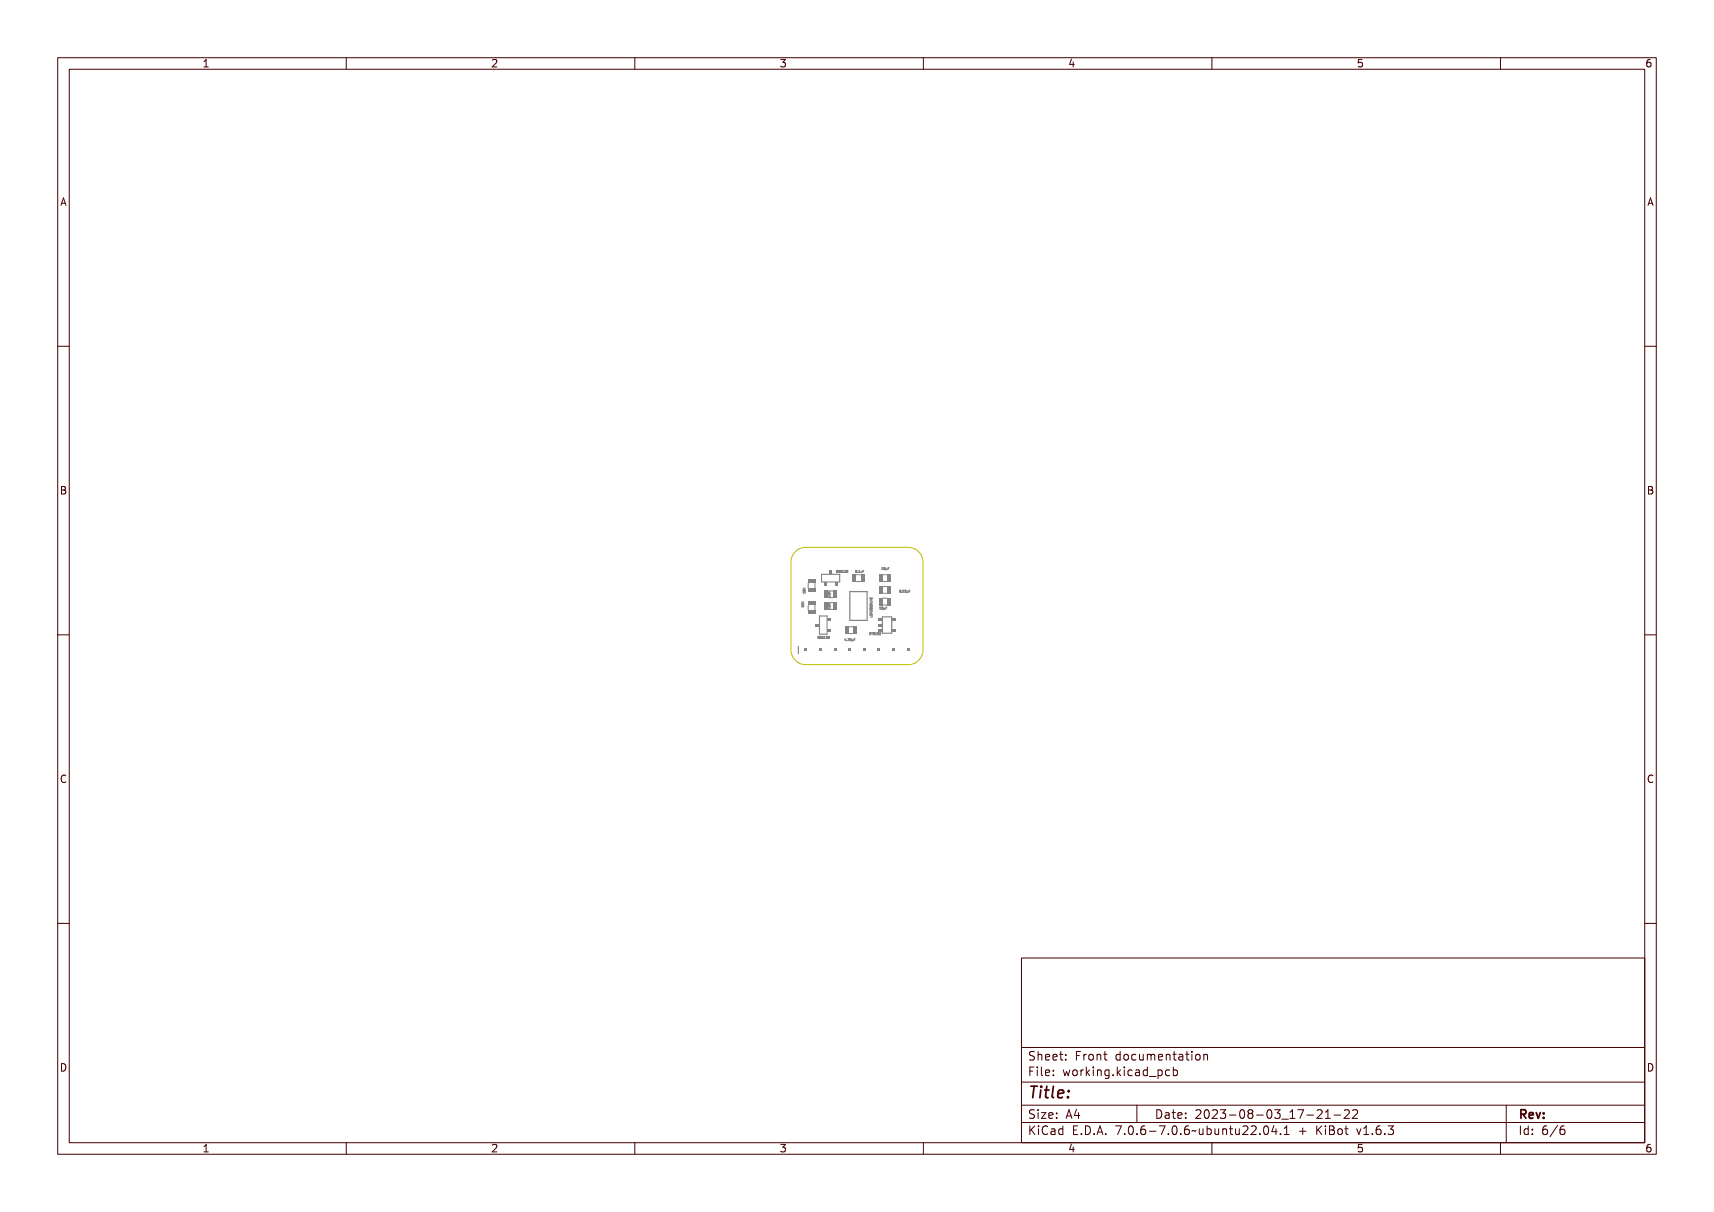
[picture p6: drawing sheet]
<svg xmlns="http://www.w3.org/2000/svg" width="297mm" height="210mm" viewBox="0 0 297 210" stroke-linecap="round" stroke-linejoin="round" font-family="sans-serif">
<defs><g id="words">
<text font-size="2.7" fill="#480000" x="178" y="190.3">Title:</text>
<g font-size="2" fill="#480000">
<text x="178" y="183.7">Sheet: Front documentation</text>
<text x="178" y="186.5">File: working.kicad_pcb</text>
<text x="178" y="193.9">Size: A4</text>
<text x="178" y="196.6">KiCad E.D.A. 7.0.6-7.0.6~ubuntu22.04.1 + KiBot v1.6.3</text>
<text x="200" y="193.9">Date: 2023-08-03_17-21-22</text>
<text x="263" y="196.6">Id: 6/6</text>
<text x="263" y="193.9">Rev:</text>
</g>
<g font-size="1.7" fill="#480000">
<text x="35" y="11.7">1</text>
<text x="85" y="11.7">2</text>
<text x="135" y="11.7">3</text>
<text x="185" y="11.7">4</text>
<text x="235" y="11.7">5</text>
<text x="285" y="11.7">6</text>
<text x="10.5" y="35.7">A</text>
<text x="285.5" y="35.7">A</text>
<text x="10.5" y="85.6">B</text>
<text x="285.5" y="85.6">B</text>
<text x="10.5" y="135.7">C</text>
<text x="285.5" y="135.7">C</text>
<text x="10.5" y="185.6">D</text>
<text x="285.5" y="185.6">D</text>
<text x="35" y="199.7">1</text>
<text x="85" y="199.7">2</text>
<text x="135" y="199.7">3</text>
<text x="185" y="199.7">4</text>
<text x="235" y="199.7">5</text>
<text x="285" y="199.7">6</text>
</g>
<g font-size=".5" fill="#848484">
<text x="144.8" y="99.2">BSS138</text>
<text x="148.2" y="99.2">0.1uF</text>
<text x="153" y="98.7">10µF</text>
<text x="139.3" y="105.1" transform="rotate(-90 139.3 105.1)">10K</text>
<text x="139.5" y="102.9" transform="rotate(-90 139.5 102.9)">10K</text>
<text x="143.9" y="105.3" transform="rotate(-90 143.9 105.3)">10K</text>
<text x="143.9" y="103.3" transform="rotate(-90 143.9 103.3)">10K</text>
<text x="152.6" y="105.6">10µF</text>
<text x="155.8" y="102.6">0.22µF</text>
<text x="142" y="110.6">BSS138</text>
<text x="146.3" y="111">4.70µF</text>
<text x="150.9" y="110">RT9193</text>
</g>
</g></defs>
<g fill="none" stroke="#848484" stroke-width=".17">
<path d="M144.9 98.9h.2v.3h-.2zM144.9 99l.1 .2h-.1zM144.9 98.9l.1 .1zM145.2 98.9h.2l-.2 .1a.14 .14 0 0 1 .2 .1 .14 .14 0 0 1-.2 .1l.1-.1zM145.5 98.9h.2l-.2 .1a.14 .14 0 0 1 .2 .1 .16 .16 0 0 1-.3 .1l.2-.1zM145.8 98.9h.1l.1 .3h-.2zM146 98.9h.2v.3h-.2l.2-.1-.1-.1 .1-.1zM146.4 98.9h.1v.3h-.2zM146.7 99h.1M146.7 98.9h.2M146.8 99h.1M146.8 99h-.1"/>
<path d="M146.8 99l.1 .2h-.2M146.9 99h-.1M146.9 98.9v.1M148.3 98.9v.3zM148.6 99.1l.1 .1zM148.8 98.9h.2v.3h-.2zM149.1 98.9l.1 .3 .1-.3v.3h-.2zM149.4 98.9h.2h-.1l.1 .1h-.1v.2zM152.8 98.7h.2M152.9 98.4h-.1M153 98.4h.2v.3h-.2zM153.4 98.4v.3z"/>
<path d="M153.6 98.4l.1 .3 .1-.3v.3h-.2v.1zM153.9 98.4h.2h-.1l.1 .1h-.1v.2zM138.9 104.9l.4-.1v.2h-.4zM138.9 104.2l.2 .1 .2-.1-.2 .2h.2h-.4h.2zM139 104.6h.3zM139 105.2h.1M139.2 102.7l.3-.1v.2h-.3zM139.2 102l.1 .2 .2-.2-.1 .2 .1 .1h-.3l.1-.1zM139.2 102.4l.3 .1zM139.3 105v.2M141.7 110.4h.2M141.9 110.4v.1"/>
<path d="M141.9 110.3h-.2v.3h.2M141.9 110.4h.1M142.1 110.3h.2v.3h-.2zM142.1 110.5l.1 .1h-.1zM142.1 110.3l.1 .1zM142.4 100.8h3.1M142.4 110.3h.2l-.2 .1a.14 .14 0 0 1 .2 .2 .14 .14 0 0 1-.2 0h.1zM142.7 110.3h.2l-.2 .1a.14 .14 0 0 1 .2 .2 .14 .14 0 0 1-.2 0h.1zM143 110.3h.1l.1 .3h-.2zM143.3 110.3h.1v.3h-.2l.2-.1h-.1l.1-.1zM143.5 103.1l.4-.1v.2h-.4zM143.5 102.4l.2 .1 .2-.1-.2 .2 .2 .1h-.4l.2-.1z"/>
<path d="M143.5 105.1h.4v.2h-.4zM143.5 104.4l.2 .2 .2-.2-.2 .2 .2 .1h-.4l.2-.1zM143.5 102.8h.3zM143.5 104.8l.3 .1zM143.6 103.4h.1M143.6 105.4v.1M143.6 110.3h.2l-.1 .3h-.2zM143.8 103.2v.2M143.8 105.2v.3M146.4 110.7l.1 .3-.2-.1zM146.5 110.7v.2h-.2zM146.7 111h.1z"/>
<path d="M146.9 110.7h.2l-.1 .3 .1-.3zM147.3 110.7v.3zM147.5 110.8l.1 .2 .1-.2v.2h-.1v.1zM147.8 110.7h.2h-.1l.1 .1-.1 .1v.1zM150.7 109.8h.1M150.8 104.2h.3M150.8 103.9h.3M150.8 104.7l.2-.1 .1 .2h-.3zM150.8 106.4v.2M150.8 103.6v.1l.1 .1 .2-.1v-.1M150.8 106.9h.3l.1-.1v.2zM150.8 106.2h.4h-.3l.1 .1-.1 .1h.3h-.4l.2-.1z"/>
<path d="M150.8 104.9h.3l.1-.2v.2zM150.8 104.4h.4l-.2 .1v.1l.2 .1h-.4l.2-.1zM150.8 106.6h.1M150.8 106.5l.1 .2a.14 .14 0 0 1 .2-.2 .13 .13 0 0 1 .1 .2l-.1-.2-.2 .2zM150.8 104.2l.2 .1 .1-.1a.16 .16 0 0 1-.1 .2 .16 .16 0 0 1-.2-.2zM150.8 109.6h-.1v.4M150.8 105.9h.3l.1 .2-.1-.2-.1 .2-.1-.1-.1 .1zM150.8 105.4l.3-.1 .1 .2-.1-.1-.1 .1-.1-.1-.1 .1zM150.9 105.7h.2zM150.9 105.1h.2l.1 .2h-.4zM150.9 106.6l.1-.2 .1 .2M150.9 105.1l.2 .1h-.2z"/>
<path d="M150.9 105v.1l-.1-.1v.2M150.9 105.7v.1l-.1-.1v.2M150.9 105.7h.1M150.9 105.7h.2M150.9 105h.1M150.9 105h.2M150.9 103.9v.3M151 109.7h.2v.3l-.2-.1v.1zM151 109.7l.1 .1zM151.1 105.4h-.3l.3 .1M151.1 105.7h.1M151.1 105.4h.1"/>
<path d="M151.1 105h.1M151.1 103.6h.1M151.1 105v.2M151.1 105.4v.1M151.1 105.7v.2M151.1 105.9h.1M151.1 105.5h.1M151.1 105.2h.1M151.1 104.3v.1h-.3M151.1 106.7v.2h-.3M151.1 106h-.3l.2 .2-.2 .1h.3M151.2 109.7h.3h-.1v.3z"/>
<path d="M151.6 109.7a.18 .18 0 0 1 .2 .2 .18 .18 0 0 1-.2 .1l.1-.2-.1 .1zM151.9 109.7h.1l.1 .3h-.2zM152.2 109.7a.18 .18 0 0 1 .2 .2 .18 .18 0 0 1-.2 .1l.1-.2-.1 .1zM152.4 105.6h.2M152.4 109.7h.2v.3h-.2l.2-.1-.1-.1 .1-.1zM152.5 105.2l-.1 .1M152.6 105.2h.2l.1 .4h-.2zM153 105.3v.2zM153.2 105.3l.1 .2 .1-.2 .1 .2h-.2v.2zM153.5 105.2h.2l-.1 .1 .1 .1h-.1v.2zM155.9 102.3l.1 .3zM156.2 102.6h.1z"/>
<path d="M156.4 102.3a.16 .16 0 0 1 .3 .1 .16 .16 0 0 1-.2 .2h.1h-.2l.2-.2zM156.7 102.3a.16 .16 0 0 1 .3 .1 .16 .16 0 0 1-.2 .2h.1h-.2l.2-.2zM157 102.4l.1 .2 .1-.2 .1 .2h-.2v.2zM157.3 102.3h.2h-.1l.1 .1-.1 .1v.1z"/>
<circle cx="146.4" cy="99" r=".06"/>
<circle cx="146.4" cy="99.1" r=".07"/>
<circle cx="148.3" cy="99" r=".17"/>
<circle cx="148.3" cy="99" r=".03"/>
<circle cx="153.4" cy="98.5" r=".17"/>
<circle cx="153.4" cy="98.5" r=".03"/>
<circle cx="139.1" cy="104.7" r=".17"/>
<circle cx="139.1" cy="104.6" r=".03"/>
<circle cx="139.3" cy="102.5" r=".17"/>
<circle cx="139.4" cy="102.5" r=".03"/>
<circle cx="143.7" cy="110.4" r=".06"/>
<circle cx="143.7" cy="110.5" r=".07"/>
<circle cx="143.7" cy="102.9" r=".17"/>
<circle cx="143.7" cy="104.9" r=".17"/>
<circle cx="143.7" cy="102.8" r=".03"/>
<circle cx="143.7" cy="104.9" r=".03"/>
<circle cx="147.3" cy="110.8" r=".17"/>
<circle cx="147.3" cy="110.9" r=".03"/>
<circle cx="151" cy="105.7" r=".17"/>
<circle cx="151" cy="105.7" r=".03"/>
<circle cx="151.6" cy="109.8" r=".08"/>
<circle cx="152.2" cy="109.8" r=".08"/>
<circle cx="153" cy="105.4" r=".17"/>
<circle cx="153" cy="105.4" r=".03"/>
<circle cx="155.9" cy="102.5" r=".17"/>
<circle cx="156" cy="102.5" r=".03"/>
</g>
<path d="M142.4 100.8v-1.3h3.1v1.3" fill="none" stroke="#848484" stroke-width=".2"/>
<g fill="#848484">
<path d="M142.8 100.9h.4v.6h-.4z" fill-rule="evenodd"/>
<path d="M143.7 98.9h.5v.6h-.5z" fill-rule="evenodd"/>
<path d="M144.6 100.9h.5v.6h-.5z" fill-rule="evenodd"/>
</g>
<path d="M143.5 103.6h.8M143.5 102.4h.8" fill="none" stroke="#848484" stroke-width=".17"/>
<g fill="#848484">
<path d="M144.3 102.3h.7v1.3h-.7z" fill-rule="evenodd"/>
<path d="M142.9 102.3h.6v1.3h-.6z" fill-rule="evenodd"/>
</g>
<path d="M143.3 106.7h-1.3v3.2h1.3" fill="none" stroke="#848484" stroke-width=".2"/>
<path d="M143.3 106.7v3.2" fill="none" stroke="#848484" stroke-width=".17"/>
<g fill="#848484">
<path d="M143.4 109h.6v.5h-.6z" fill-rule="evenodd"/>
<path d="M141.4 108.1h.5v.4h-.5z" fill-rule="evenodd"/>
<path d="M143.4 107.1h.6v.5h-.6z" fill-rule="evenodd"/>
</g>
<path d="M152.9 99.6h.8M152.9 100.8h.8" fill="none" stroke="#848484" stroke-width=".17"/>
<g fill="#848484">
<path d="M153.7 99.5h.7v1.3h-.7z" fill-rule="evenodd"/>
<path d="M152.3 99.5h.6v1.3h-.6z" fill-rule="evenodd"/>
</g>
<path d="M152.9 101.6h.8M152.9 102.8h.8" fill="none" stroke="#848484" stroke-width=".17"/>
<g fill="#848484">
<path d="M152.3 101.6h.6v1.3h-.6z" fill-rule="evenodd"/>
<path d="M153.7 101.6h.7v1.3h-.7z" fill-rule="evenodd"/>
</g>
<path d="M138.3 112v1.3" fill="none" stroke="#848484" stroke-width=".2"/>
<g fill="#848484">
<path d="M139.4 112.4h.5v.5h-.5z" fill-rule="evenodd"/>
<path d="M141.9 112.4h.5v.5h-.5z" fill-rule="evenodd"/>
<path d="M144.4 112.4h.5v.5h-.5z" fill-rule="evenodd"/>
<path d="M147 112.4h.5v.5h-.5z" fill-rule="evenodd"/>
<path d="M149.5 112.4h.5v.5h-.5z" fill-rule="evenodd"/>
<path d="M152.1 112.4h.5v.5h-.5z" fill-rule="evenodd"/>
<path d="M154.6 112.4h.5v.5h-.5z" fill-rule="evenodd"/>
<path d="M157.1 112.4h.5v.5h-.5z" fill-rule="evenodd"/>
</g>
<path d="M143.5 105.6h.8M143.5 104.4h.8" fill="none" stroke="#848484" stroke-width=".17"/>
<g fill="#848484">
<path d="M144.3 104.4h.7v1.3h-.7z" fill-rule="evenodd"/>
<path d="M142.9 104.4h.6v1.3h-.6z" fill-rule="evenodd"/>
</g>
<path d="M152.9 106.9h1.6v2.8h-1.6z" fill="none" stroke="#848484" stroke-width=".2"/>
<g fill="#848484">
<path d="M154.6 107.1h.6v.5h-.6z" fill-rule="evenodd"/>
<path d="M152.2 107.1h.7v.5h-.7z" fill-rule="evenodd"/>
<path d="M152.2 108.1h.7v.5h-.7z" fill-rule="evenodd"/>
<path d="M154.6 109h.6v.5h-.6z" fill-rule="evenodd"/>
<path d="M152.2 109h.7v.5h-.7z" fill-rule="evenodd"/>
</g>
<path d="M152.9 103.7h.8M152.9 104.8h.8" fill="none" stroke="#848484" stroke-width=".17"/>
<g fill="#848484">
<path d="M152.3 103.6h.6v1.3h-.6z" fill-rule="evenodd"/>
<path d="M153.7 103.6h.7v1.3h-.7z" fill-rule="evenodd"/>
</g>
<path d="M140 101v.9M141.2 101v.9" fill="none" stroke="#848484" stroke-width=".17"/>
<g fill="#848484">
<path d="M140 100.4h1.3v.6h-1.3z" fill-rule="evenodd"/>
<path d="M140 101.9h1.3v.6h-1.3z" fill-rule="evenodd"/>
</g>
<path d="M140 104.8v.9M141.2 104.8v.9" fill="none" stroke="#848484" stroke-width=".17"/>
<g fill="#848484">
<path d="M140 105.7h1.3v.6h-1.3z" fill-rule="evenodd"/>
<path d="M140 104.2h1.3v.7h-1.3z" fill-rule="evenodd"/>
</g>
<path d="M147.3 102.5h3v5h-3z" fill="none" stroke="#848484" stroke-width=".2"/>
<path d="M148.3 99.6h.9M148.3 100.8h.9" fill="none" stroke="#848484" stroke-width=".17"/>
<g fill="#848484">
<path d="M147.7 99.5h.6v1.3h-.6z" fill-rule="evenodd"/>
<path d="M149.2 99.5h.6v1.3h-.6z" fill-rule="evenodd"/>
</g>
<path d="M147.1 109.8h.8M147.1 108.6h.8" fill="none" stroke="#848484" stroke-width=".17"/>
<g fill="#848484">
<path d="M147.9 108.5h.7v1.3h-.7z" fill-rule="evenodd"/>
<path d="M146.4 108.5h.7v1.3h-.7z" fill-rule="evenodd"/>
</g>
<path d="M137.6 95.8a2.54 2.54 0 0 1 2-1h17.8a2.54 2.54 0 0 1 2.5 2.6v15.2a2.54 2.54 0 0 1-2.5 2.6h-17.8a2.54 2.54 0 0 1-2.5-2.6v-15.2v-.6z" fill="none" stroke="#c2c200" stroke-width=".17"/>
<g fill="none" stroke="#480000" stroke-width=".17">
<path d="M10 10h277v190h-277zM12 12h273v186h-273zM60 10v2M110 10v2M160 10v2M210 10v2M260 10v2M10 60h2M285 60h2M10 110h2M285 110h2M10 160h2"/>
<path d="M285 160h2M177 166h108v32h-108zM60 198v2M110 198v2M160 198v2M177 181.5h108M177 187.5h108M177 191.5h108M177 194.5h108M178.1 195.2h.2v.6l.6-.6h.3l-.6 .6 .6 .8h-.2l-.5-.7-.2 .2v.5h-.2zM178.2 185h.9v.2h-.7v.4h.6v.2h-.6v.7h-.2zM178.3 182.4l.5-.1h.2v.2a.31 .31 0 0 0-.5-.1 .31 .31 0 0 0 0 .5 .5 .5 0 0 1 .6 .6 .5 .5 0 0 1-.8 .2l-.1-.2a.34 .34 0 0 0 .4 .1 .34 .34 0 0 0 .1-.5 .47 .47 0 0 1-.5-.2 .47 .47 0 0 1 .1-.5z"/>
<path d="M178.3 192.5l.5-.1h.2v.2a.31 .31 0 0 0-.5-.1 .31 .31 0 0 0 0 .5 .5 .5 0 0 1 .6 .6 .5 .5 0 0 1-.8 .2l-.1-.2a.34 .34 0 0 0 .4 .1 .34 .34 0 0 0 .1-.5 .47 .47 0 0 1-.5-.2 .47 .47 0 0 1 .1-.5zM179.4 182.2h.2v.6a.35 .35 0 0 1 .4-.1 .35 .35 0 0 1 .2 .4v.6h-.2v-.8h-.4v.8h-.2zM179.5 185.4h.4v.9h.4v.2h-.9v-.2h.3v-.8h-.2zM179.5 192.8h.4v.9h.4v.1h-.9v-.1h.3v-.8h-.2zM179.5 195.6h.4v.9h.4v.1h-.9v-.1h.3v-.8h-.2zM179.7 184.9h.2v.3h-.2zM179.7 192.3h.2v.3h-.2zM179.7 195.1h.2v.3h-.2zM180.6 184.9h.4v1.3l.4 .1v.2l-.5-.2v-1.2h-.3zM180.6 192.8h.8v.1l-.6 .8h.6v.1h-.8v-.1l.6-.8h-.6zM180.7 182.8a.49 .49 0 0 1 .6-.1 .49 .49 0 0 1 .2 .5h-.8a.42 .42 0 0 0 .3 .4 .42 .42 0 0 0 .4-.1v.2a.6 .6 0 0 1-.8-.1 .6 .6 0 0 1 .1-.8zM180.7 195.4l.5-.2h.3v.2a.43 .43 0 0 0-.6 0 .43 .43 0 0 0-.2 .5 .43 .43 0 0 0 .2 .5 .43 .43 0 0 0 .6 0v.2a.66 .66 0 0 1-.8-.1 .66 .66 0 0 1-.1-.8z"/>
<path d="M180.8 182.9l.4-.1 .1 .3h-.6zM181.8 195.6h.2a.45 .45 0 0 1 .5 0 .45 .45 0 0 1 .1 .4v.6h-.1v-.1a.38 .38 0 0 1-.5 .2 .38 .38 0 0 1-.2-.5 .38 .38 0 0 1 .4-.2h.3a.35 .35 0 0 0-.3-.4 .35 .35 0 0 0-.4 .2zM181.9 182.8a.49 .49 0 0 1 .6-.1 .49 .49 0 0 1 .2 .5h-.8a.42 .42 0 0 0 .3 .4 .42 .42 0 0 0 .5-.1v.2a.6 .6 0 0 1-.9-.1 .6 .6 0 0 1 .1-.8zM181.9 185.5a.49 .49 0 0 1 .6-.1 .49 .49 0 0 1 .2 .5h-.8a.42 .42 0 0 0 .3 .4 .42 .42 0 0 0 .5-.1v.2a.6 .6 0 0 1-.9-.1 .6 .6 0 0 1 .1-.8zM181.9 192.9a.49 .49 0 0 1 .6-.1 .49 .49 0 0 1 .2 .5h-.8a.42 .42 0 0 0 .3 .4 .42 .42 0 0 0 .5-.1v.2a.6 .6 0 0 1-.9-.1 .6 .6 0 0 1 .1-.8zM182 196.2l.5-.1a.31 .31 0 0 1-.2 .4 .31 .31 0 0 1-.4-.1zM182 182.9l.4-.1 .1 .3h-.6zM182 185.6l.4-.1 .1 .3h-.6zM182 193l.4-.1 .1 .3h-.6zM183 195.7l.4-.2 .2 .2v-.6h.2v1.5h-.2v-.1a.42 .42 0 0 1-.5 .1 .42 .42 0 0 1-.2-.5zM183.2 195.8l.1-.1a.4 .4 0 0 1 .3 .4 .4 .4 0 0 1-.3 .4l-.2-.2zM183.2 182.3h.2v.4h.4v.1h-.4l.1 .8h.3v.1h-.2a.3 .3 0 0 1-.4-.3v-.6h-.3v-.1h.3z"/>
<path d="M183.3 185.4h.2v.3h-.2zM183.3 186.2h.2v.3h-.2zM183.3 192.8h.2v.3h-.2zM183.3 193.6h.2v.2h-.2zM184.5 182.7h.2v.3h-.2zM184.5 183.5h.2v.2h-.2zM185.2 185.4h.2l.2 .8 .1-.5h.2l.2 .5 .1-.8h.2l-.2 1.1h-.2l-.2-.7-.2 .7h-.1zM185.4 195.2h.9v.2h-.7v.4h.6v.2h-.6v.5h.7v.1h-.9zM185.7 192.4h.2l.5 1.4h-.2l-.1-.3h-.5l-.1 .3h-.2zM185.8 192.6l.2 .7h-.4zM186.6 182.3h.9v.2h-.7v.4h.6v.2h-.6v.6h-.2zM186.7 185.5a.52 .52 0 0 1 .8 .4 .52 .52 0 0 1-.8 .4l-.1-.4z"/>
<path d="M186.8 185.6l.1-.1a.39 .39 0 0 1 .4 .4 .39 .39 0 0 1-.4 .4l-.1-.2zM186.9 196.4h.2v.2h-.2zM187.1 192.4h.2v.9h.2v.2h-.2v.3h-.2v-.3h-.6v-.2zM187.1 192.6v.7h-.4zM187.8 195.2a.76 .76 0 0 1 .9 .7 .76 .76 0 0 1-.9 .7zM188 195.4a.57 .57 0 0 1 .5 .5 .57 .57 0 0 1-.5 .6zM188 182.7h.2v.2a.3 .3 0 0 1 .3-.3 .3 .3 0 0 1 .3 .3 .37 .37 0 0 0-.5-.1 .37 .37 0 0 0-.1 .4v.5h-.2zM188 185.4h.2v.2a.3 .3 0 0 1 .3-.3 .3 .3 0 0 1 .3 .3 .37 .37 0 0 0-.5-.1 .37 .37 0 0 0-.1 .4v.6h-.2zM189.1 184.9h.1v.9l.5-.4h.2l-.4 .4 .5 .7h-.2l-.4-.6-.2 .1v.5h-.1zM189.1 182.8a.52 .52 0 0 1 .8 .4 .52 .52 0 0 1-.8 .4l-.1-.4zM189.2 182.9l.1-.1a.39 .39 0 0 1 .4 .4 .39 .39 0 0 1-.4 .4l-.1-.2zM189.3 196.4h.3v.2h-.3z"/>
<path d="M190.2 182.7h.2v.1a.35 .35 0 0 1 .4-.1 .35 .35 0 0 1 .3 .4v.6h-.2l-.1-.8h-.3l-.1 .8h-.2zM190.3 185.4h.4v.9h.4v.2h-.9v-.2h.4v-.8h-.3zM190.5 195.2h.3l.4 1.4h-.2l-.1-.3h-.5l-.1 .3h-.2zM190.6 184.9h.1v.3h-.1zM190.6 195.4l.2 .7h-.4zM191.4 185.4h.2v.1a.35 .35 0 0 1 .4-.1 .35 .35 0 0 1 .3 .4v.7h-.2l-.1-.9h-.3l-.1 .9h-.2zM191.7 182.3h.1v.4h.4v.1h-.4l.1 .8h.3v.1h-.2a.3 .3 0 0 1-.3-.3v-.6h-.3v-.1h.3zM191.7 196.4h.3v.2h-.3zM192.7 185.5l.3-.2 .3 .2v-.1h.2v1a.53 .53 0 0 1-.8 .4v-.2a.36 .36 0 0 0 .4 .1 .36 .36 0 0 0 .2-.4l-.1 .1a.53 .53 0 0 1-.7-.3 .53 .53 0 0 1 .2-.6zM192.8 185.6l.1-.1a.39 .39 0 0 1 .4 .4 .39 .39 0 0 1-.4 .4l-.1-.2zM193.8 195.2h.9l-.5 1.4h-.2l.5-1.2h-.7zM193.9 182.8l.3-.2 .3 .2v-.6h.2v1.5h-.2v-.1a.42 .42 0 0 1-.6 .1 .42 .42 0 0 1-.1-.5z"/>
<path d="M194.1 182.8a.4 .4 0 0 1 .4 .4 .4 .4 0 0 1-.4 .4l-.2-.4zM194.1 186.2h.3v.3h-.3zM195.1 184.9h.2v.9l.4-.4h.3l-.5 .4 .5 .7h-.2l-.4-.6-.1 .1v.5h-.2zM195.1 182.8a.52 .52 0 0 1 .8 .4 .52 .52 0 0 1-.8 .4l-.1-.4zM195.2 182.9l.1-.1a.39 .39 0 0 1 .4 .4 .39 .39 0 0 1-.4 .4l-.1-.2zM195.3 196.4h.3v.2h-.3zM196.3 185.4h.5v.9h.3v.2h-.9v-.2h.4v-.8h-.3zM196.3 195.4a.5 .5 0 0 1 .7-.1 .5 .5 0 0 1 .1 .6 .52 .52 0 0 1-.4 .8 .52 .52 0 0 1-.5-.8zM196.4 182.8a.39 .39 0 0 1 .4-.2 .39 .39 0 0 1 .3 .3 .4 .4 0 0 0-.6 0 .4 .4 0 0 0 0 .6 .4 .4 0 0 0 .6 0 .41 .41 0 0 1-.4 .3 .41 .41 0 0 1-.4-.3v-.5zM196.5 195.4a.57 .57 0 0 1 .4 .9l-.3 .2a.86 .86 0 0 1-.1-1.1zM196.6 184.9h.2v.3h-.2zM197 191.5v3"/>
<path d="M197.4 182.7h.2v.8l.2 .1 .3-.2v-.7h.2v1h-.2v-.1a.35 .35 0 0 1-.4 .2 .35 .35 0 0 1-.3-.5zM197.6 185.5a.39 .39 0 0 1 .4-.2 .39 .39 0 0 1 .3 .3 .4 .4 0 0 0-.6 0 .4 .4 0 0 0 0 .6 .4 .4 0 0 0 .6 0 .41 .41 0 0 1-.4 .3 .41 .41 0 0 1-.4-.3v-.5zM197.7 196.4h.3v.2h-.3zM198.6 182.7h.1l.2-.1a.22 .22 0 0 0 .2 .2 .22 .22 0 0 0 .2-.2l.2 .3 .1 .8h-.2v-.8l-.1-.1-.2 .1v.8h-.1v-.8l-.2-.1-.1 .1v.8h-.1zM198.7 185.4h.1a.45 .45 0 0 1 .5 0 .45 .45 0 0 1 .2 .4v.7h-.2v-.2a.38 .38 0 0 1-.5 .2 .38 .38 0 0 1-.2-.5 .38 .38 0 0 1 .5-.2h.2a.35 .35 0 0 0-.3-.4 .35 .35 0 0 0-.3 .2zM198.7 195.4l.5-.2h.2v.2a.43 .43 0 0 0-.5 0 .43 .43 0 0 0-.1 .5 .48 .48 0 0 1 .7 0 .48 .48 0 0 1-.1 .7 .48 .48 0 0 1-.7-.1l-.1-.6zM198.8 186l.5-.1a.31 .31 0 0 1-.1 .4 .31 .31 0 0 1-.4-.1zM198.9 195.9a.29 .29 0 0 1 .4 .1 .29 .29 0 0 1-.1 .4 .29 .29 0 0 1-.4-.1zM199.9 185.5l.3-.2 .3 .2v-.6h.2v1.6h-.2v-.2a.42 .42 0 0 1-.5 .1 .42 .42 0 0 1-.2-.5zM199.9 182.8a.49 .49 0 0 1 .6-.1 .49 .49 0 0 1 .2 .5h-.7a.42 .42 0 0 0 .2 .4 .42 .42 0 0 0 .5-.1v.2a.6 .6 0 0 1-.8-.1 .6 .6 0 0 1 0-.8zM200 196h.5v.2h-.5zM200 185.6l.1-.1a.39 .39 0 0 1 .4 .4 .39 .39 0 0 1-.4 .4l-.1-.2z"/>
<path d="M200.1 182.9l.3-.1 .2 .3h-.6zM200.1 192.4a.76 .76 0 0 1 1 .7 .76 .76 0 0 1-1 .7zM200.3 192.6a.57 .57 0 0 1 .6 .5 .57 .57 0 0 1-.6 .6zM200.9 186.8l1.2 .1zM201 195.2h.9l-.5 1.4h-.2l.5-1.2h-.7zM201.1 182.7h.1v.1a.35 .35 0 0 1 .5-.1 .35 .35 0 0 1 .2 .4v.6h-.2v-.8h-.4l-.1 .8h-.1zM201.4 192.8h.2a.45 .45 0 0 1 .5 0 .45 .45 0 0 1 .1 .4v.6h-.1v-.1a.38 .38 0 0 1-.5 .2 .38 .38 0 0 1-.2-.5 .38 .38 0 0 1 .4-.2h.3a.35 .35 0 0 0-.3-.4 .35 .35 0 0 0-.4 .2zM201.6 193.4l.5-.1a.31 .31 0 0 1-.2 .4 .31 .31 0 0 1-.4-.1zM202.2 185.4h.2v.1a.46 .46 0 0 1 .6 0 .46 .46 0 0 1 .1 .6 .39 .39 0 0 1-.2 .4 .39 .39 0 0 1-.5-.2v.6h-.2zM202.5 182.3h.2v.4h.4v.1h-.4v.8h.4v.1h-.2a.3 .3 0 0 1-.4-.3v-.6h-.3v-.1h.3zM202.5 185.6l.1-.1a.4 .4 0 0 1 .4 .4 .4 .4 0 0 1-.4 .4l-.2-.2zM202.5 196.4h.3v.2h-.3z"/>
<path d="M202.8 192.4h.2v.4h.4v.1h-.4l.1 .8h.3v.1h-.2a.3 .3 0 0 1-.4-.3v-.6h-.3v-.1h.3zM203.5 182.7h.2a.45 .45 0 0 1 .4 0 .45 .45 0 0 1 .2 .4v.6h-.2v-.1a.38 .38 0 0 1-.5 .2 .38 .38 0 0 1-.2-.5 .38 .38 0 0 1 .5-.2h.2a.35 .35 0 0 0-.2-.4 .35 .35 0 0 0-.4 .2zM203.5 195.4a.5 .5 0 0 1 .7-.1 .5 .5 0 0 1 .1 .6 .52 .52 0 0 1-.4 .8 .52 .52 0 0 1-.5-.8zM203.6 185.5a.39 .39 0 0 1 .4-.2 .39 .39 0 0 1 .3 .3 .4 .4 0 0 0-.5 0 .4 .4 0 0 0 0 .6 .4 .4 0 0 0 .5 0 .41 .41 0 0 1-.4 .3 .41 .41 0 0 1-.4-.3v-.5zM203.7 183.3l.4-.1a.31 .31 0 0 1-.1 .4 .31 .31 0 0 1-.4-.1zM203.7 195.4a.57 .57 0 0 1 .4 .9l-.2 .2a.86 .86 0 0 1-.2-1.1zM203.9 192.9a.49 .49 0 0 1 .6-.1 .49 .49 0 0 1 .2 .5h-.8a.42 .42 0 0 0 .3 .4 .42 .42 0 0 0 .5-.1v.2a.6 .6 0 0 1-.9-.1 .6 .6 0 0 1 .1-.8zM204 193l.4-.1 .1 .3h-.6zM204.7 184.9h.1v.6a.45 .45 0 0 1 .7 0 .45 .45 0 0 1 0 .6 .39 .39 0 0 1-.2 .4 .39 .39 0 0 1-.5-.2v.2h-.1zM204.9 182.3h.2v.4h.4v.1h-.4v.8h.4v.1h-.2a.3 .3 0 0 1-.4-.3v-.6h-.3v-.1h.3zM204.9 185.6l.1-.1a.39 .39 0 0 1 .4 .4 .39 .39 0 0 1-.4 .4l-.1-.2zM204.9 196.4h.3v.2h-.3z"/>
<path d="M205.3 192.8h.2v.3h-.2zM205.3 193.6h.2v.2h-.2zM205.9 182.7h.5v.9h.3v.1h-.9v-.1h.4v-.8h-.3zM205.9 195.4l.5-.2h.2v.2a.43 .43 0 0 0-.5 0 .43 .43 0 0 0-.1 .5 .48 .48 0 0 1 .7 0 .48 .48 0 0 1-.1 .7 .48 .48 0 0 1-.7-.1l-.1-.6zM206.1 195.9a.29 .29 0 0 1 .4 .1 .29 .29 0 0 1-.1 .4 .29 .29 0 0 1-.4-.1zM206.2 182.2h.2v.3h-.2zM207 196l.3-.1 .5 .1 .2-.1a.38 .38 0 0 1-.7 .2l-.3 .1zM207.1 182.8a.52 .52 0 0 1 .8 .4 .52 .52 0 0 1-.8 .4l-.1-.4zM207.3 182.9l.1-.1a.39 .39 0 0 1 .4 .4 .39 .39 0 0 1-.4 .4l-.2-.2zM207.4 192.5a.53 .53 0 0 1 .8 .1 .53 .53 0 0 1-.3 .7l-.3 .4h.7v.1h-.9v-.1l.3-.4a.49 .49 0 0 0 .2-.7l-.5 .1zM208.3 182.7h.1v.1a.35 .35 0 0 1 .5-.1 .35 .35 0 0 1 .2 .4v.6h-.2v-.8h-.4l-.1 .8h-.1zM208.3 195.6h.1l.1 .8 .2 .1 .2-.2v-.7h.2v1h-.2v-.1a.35 .35 0 0 1-.4 .2 .35 .35 0 0 1-.2-.5z"/>
<path d="M208.7 192.6a.5 .5 0 0 1 .6-.1 .5 .5 0 0 1 .2 .6 .52 .52 0 0 1-.5 .8 .52 .52 0 0 1-.4-.8zM208.9 192.6a.57 .57 0 0 1 .4 .9l-.3 .2a.86 .86 0 0 1-.1-1.1zM209.5 195.1h.2v.6a.45 .45 0 0 1 .6-.1 .45 .45 0 0 1 .1 .7 .39 .39 0 0 1-.3 .4 .39 .39 0 0 1-.4-.2v.1h-.2zM209.7 195.8l.1-.1a.4 .4 0 0 1 .4 .4 .4 .4 0 0 1-.4 .4l-.1-.2zM209.8 192.5a.53 .53 0 0 1 .8 .1 .53 .53 0 0 1-.3 .7l-.3 .4h.7v.1h-.9v-.1l.3-.4a.49 .49 0 0 0 .2-.7l-.5 .1zM210 198v2M210.7 195.6h.2v.8l.2 .1 .2-.2v-.7h.2v1h-.2v-.1a.35 .35 0 0 1-.4 .2 .35 .35 0 0 1-.2-.5zM211 192.4a.46 .46 0 0 1 .6 0 .46 .46 0 0 1 .1 .6l-.1 .1a.45 .45 0 0 1 .2 .6 .45 .45 0 0 1-.6 .2l-.2-.1v-.2a.35 .35 0 0 0 .5 .1 .35 .35 0 0 0 0-.5h-.3v-.2a.28 .28 0 0 0 .4-.1 .28 .28 0 0 0 0-.3 .28 .28 0 0 0-.4 0h-.2zM211.9 195.6h.2v.1a.35 .35 0 0 1 .4-.1 .35 .35 0 0 1 .2 .4v.6h-.2v-.8h-.4v.8h-.2zM212.4 193.2h.5v.2h-.5zM213.3 195.2h.2v.4h.4v.1h-.4v.8h.4v.1h-.2a.3 .3 0 0 1-.4-.3v-.6h-.3v-.1h.3zM213.5 192.6a.5 .5 0 0 1 .6-.1 .5 .5 0 0 1 .2 .6 .52 .52 0 0 1-.5 .8 .52 .52 0 0 1-.4-.8z"/>
<path d="M213.7 192.6a.57 .57 0 0 1 .4 .9l-.3 .2a.86 .86 0 0 1-.1-1.1zM214.3 195.6h.2v.8l.2 .1 .2-.2v-.7h.2v1h-.2v-.1a.35 .35 0 0 1-.4 .2 .35 .35 0 0 1-.2-.5zM214.7 192.5a.41 .41 0 0 1 .7-.1 .41 .41 0 0 1-.2 .7 .42 .42 0 0 1 .2 .6 .42 .42 0 0 1-.7 0 .42 .42 0 0 1 .2-.6l-.3-.2zM215.5 195.3a.53 .53 0 0 1 .8 .1 .53 .53 0 0 1-.3 .7l-.3 .4h.6v.1h-.9v-.1l.4-.4a.49 .49 0 0 0 .2-.8l-.5 .2zM216 193.2h.5v.2h-.5zM216.7 195.3a.53 .53 0 0 1 .8 .1 .53 .53 0 0 1-.3 .7l-.3 .4h.6v.1h-.9v-.1l.4-.4a.49 .49 0 0 0 .2-.8l-.5 .2zM217.1 192.6a.5 .5 0 0 1 .7-.1 .5 .5 0 0 1 .1 .6 .52 .52 0 0 1-.5 .8 .52 .52 0 0 1-.4-.8zM217.3 192.6a.57 .57 0 0 1 .4 .9l-.3 .2a.86 .86 0 0 1-.1-1.1zM218.2 196.4h.2v.2h-.2zM218.2 192.4a.46 .46 0 0 1 .6 0 .46 .46 0 0 1 .1 .6l-.1 .1a.45 .45 0 0 1 .2 .6 .45 .45 0 0 1-.6 .2l-.2-.1v-.2a.35 .35 0 0 0 .5 .1 .35 .35 0 0 0 0-.5h-.3v-.2a.28 .28 0 0 0 .4-.1 .28 .28 0 0 0 0-.3 .28 .28 0 0 0-.4 0h-.2zM219.2 195.4a.5 .5 0 0 1 .6-.1 .5 .5 0 0 1 .2 .6 .52 .52 0 0 1-.5 .8 .52 .52 0 0 1-.5-.8zM219.2 194.2l1.3 .1z"/>
<path d="M219.4 195.4a.57 .57 0 0 1 .3 .9l-.2 .2a.86 .86 0 0 1-.1-1.1zM220.7 192.5l.5-.1v1.3h.3v.1h-.8v-.1h.3v-1.1h-.3zM220.8 195.2h.2v.9h.2v.2h-.2v.3h-.2v-.3h-.6v-.2zM220.8 195.4v.7h-.4zM221.8 196.4h.2v.2h-.2zM221.8 192.4h.9l-.5 1.4h-.2l.5-1.2h-.7zM222.8 195.3l.5-.1v1.3h.3v.1h-.8v-.1h.3v-1.1h-.3zM223.2 193.2h.5v.2h-.5zM224.2 192.5a.53 .53 0 0 1 .8 .1 .53 .53 0 0 1-.3 .7l-.3 .4h.7v.1h-.9v-.1l.3-.4a.49 .49 0 0 0 .2-.7l-.5 .1zM225.4 195.5h.2v.4h.4v.2h-.4v.4h-.2v-.4h-.4v-.2h.4zM225.5 192.5l.5-.1v1.3h.3v.1h-.8v-.1h.3v-1.1h-.3zM226.8 193.2h.5v.2h-.5z"/>
<path d="M227.5 195.2h.2v.6l.6-.6h.2l-.6 .6 .6 .8h-.2l-.5-.7-.1 .2v.5h-.2zM227.8 192.5a.53 .53 0 0 1 .8 .1 .53 .53 0 0 1-.2 .7l-.4 .4h.7v.1h-.9v-.1l.3-.4a.49 .49 0 0 0 .2-.7l-.5 .1zM228.8 195.6h.4v.9h.4v.1h-.9v-.1h.4v-.8h-.3zM229 192.5a.53 .53 0 0 1 .8 .1 .53 .53 0 0 1-.2 .7l-.4 .4h.7v.1h-.9v-.1l.3-.4a.49 .49 0 0 0 .2-.7l-.5 .1zM229.1 195.1h.1v.3h-.1zM229.9 195.2h.4a.35 .35 0 0 1 .5 .2 .35 .35 0 0 1-.3 .5 .41 .41 0 0 1 .3 .5 .41 .41 0 0 1-.5 .2h-.4zM230.1 196h.2a.27 .27 0 0 1 .3 .2 .27 .27 0 0 1-.3 .3h-.2zM230.1 195.4h.2a.23 .23 0 0 1 .3 .2 .23 .23 0 0 1-.3 .2h-.2zM231.2 193.2h1.1M231.2 195.7a.52 .52 0 0 1 .8 .4 .52 .52 0 0 1-.8 .4l-.1-.4zM231.3 195.8l.1-.1a.39 .39 0 0 1 .4 .4 .39 .39 0 0 1-.4 .4l-.1-.2zM232.6 195.2h.1v.4h.4v.1h-.4l.1 .8h.3v.1h-.2a.3 .3 0 0 1-.3-.3v-.6h-.3v-.1h.3z"/>
<path d="M233 192.4l.2-.1h.3l.2 .1 .1 .3-.1 .2-.8 .9h.9M234.4 192.4l.2-.1h.4l.2 .1v.3v.2l-.9 .9h.9M234.6 195.6h.2l.3 .9 .4-.9h.2l-.4 1h-.3zM236 195.3l.5-.1v1.3h.3v.1h-.8v-.1h.3v-1.1h-.3zM237.4 196.4h.3v.2h-.3zM238.4 195.4l.5-.2h.2v.2a.43 .43 0 0 0-.5 0 .43 .43 0 0 0-.1 .5 .48 .48 0 0 1 .7 0 .48 .48 0 0 1-.1 .7 .48 .48 0 0 1-.7-.1l-.1-.6zM238.6 195.9a.29 .29 0 0 1 .4 .1 .29 .29 0 0 1-.1 .4 .29 .29 0 0 1-.4-.1zM239.8 196.4h.3v.2h-.3zM240.7 195.2a.46 .46 0 0 1 .6 0 .46 .46 0 0 1 .1 .6l-.1 .1a.45 .45 0 0 1 .2 .6 .45 .45 0 0 1-.6 .2l-.2-.1v-.2a.35 .35 0 0 0 .5 .1 .35 .35 0 0 0 0-.5l-.3-.1v-.1a.28 .28 0 0 0 .4-.1 .28 .28 0 0 0 0-.3 .28 .28 0 0 0-.4 0h-.2zM260 198v2M261 191.5v6.5M263.2 195.2h.8v.2h-.3v1.1h.3v.1h-.8v-.1h.3v-1.1h-.3z"/>
<path d="M264.4 195.7l.3-.2 .3 .2v-.6h.2v1.5h-.2v-.1a.42 .42 0 0 1-.5 .1 .42 .42 0 0 1-.2-.5zM264.6 195.8l.1-.1a.4 .4 0 0 1 .3 .4 .4 .4 0 0 1-.3 .4l-.2-.2zM265.9 195.6h.2v.3h-.2zM265.9 196.4h.2v.2h-.2zM268.1 195.4l.5-.2h.2v.2a.43 .43 0 0 0-.5 0 .43 .43 0 0 0-.2 .5 .48 .48 0 0 1 .7 0 .48 .48 0 0 1-.1 .7 .48 .48 0 0 1-.6-.1l-.2-.6zM268.2 195.9a.29 .29 0 0 1 .4 .1 .29 .29 0 0 1 0 .4 .29 .29 0 0 1-.4-.1zM269.9 195.2h.2l-.8 1.6h-.2zM270.5 195.4l.5-.2h.2v.2a.43 .43 0 0 0-.5 0 .43 .43 0 0 0-.2 .5 .48 .48 0 0 1 .7 0 .48 .48 0 0 1 0 .7 .48 .48 0 0 1-.7-.1l-.1-.6zM270.6 195.9a.29 .29 0 0 1 .4 .1 .29 .29 0 0 1 0 .4 .29 .29 0 0 1-.4-.1z"/>
<circle cx="196.7" cy="195.9" r=".13"/>
<circle cx="203.9" cy="195.9" r=".13"/>
<circle cx="209" cy="193.1" r=".13"/>
<circle cx="213.8" cy="193.1" r=".13"/>
<circle cx="215" cy="193.4" r=".29"/>
<circle cx="215" cy="192.8" r=".25"/>
<circle cx="217.4" cy="193.1" r=".13"/>
<circle cx="219.5" cy="195.9" r=".13"/>
</g>
<g fill="none" stroke="#480000" stroke-width=".3">
<path d="M178.1 188.4h1.4v.2h-.6v1.7h-.2v-1.7h-.6zM179.9 188.8h.7v1.3h.4v.2h-1.2v-.2h.5v-1.1h-.4zM180.3 188.3h.3v.3h-.3zM181.8 188.4h.2v.4h.6v.2h-.6v1l.2 .1h.4v.2a.55 .55 0 0 1-.8-.5v-.8h-.4v-.2h.4zM183 188.3h.6l.1 1.6 .1 .2h.4v.2a.54 .54 0 0 1-.8-.5v-1.4h-.4zM184.8 189a.65 .65 0 0 1 .8-.1 .65 .65 0 0 1 .3 .7h-1.1a.56 .56 0 0 0 .4 .5 .56 .56 0 0 0 .6-.1v.2a.81 .81 0 0 1-1.1-.1 .81 .81 0 0 1 .1-1.1zM185 189.1l.3-.1a.37 .37 0 0 1 .3 .4h-.8zM186.7 188.9h.3v.4h-.3zM186.7 189.9h.3v.4h-.3zM263.1 192.4a.73 .73 0 0 1 .9 .2v.3l-.3 .3 .5 .6h-.2l-.3-.4-.2-.2h-.2v.6h-.2zM263.3 192.6h.2a.26 .26 0 0 1 .3 .2 .26 .26 0 0 1-.2 .3h-.3zM264.5 192.9a.49 .49 0 0 1 .6-.1 .49 .49 0 0 1 .2 .5h-.8a.42 .42 0 0 0 .3 .4 .42 .42 0 0 0 .4-.1v.2a.6 .6 0 0 1-.8-.1 .6 .6 0 0 1 .1-.8z"/>
<path d="M264.6 193l.3-.1 .2 .3h-.6zM265.5 192.8h.2l.3 .9 .3-.9h.2l-.4 1h-.2zM267.1 192.8h.2v.3h-.2zM267.1 193.6h.2v.2h-.2z"/>
</g>
<use href="#words"/>
</svg>
